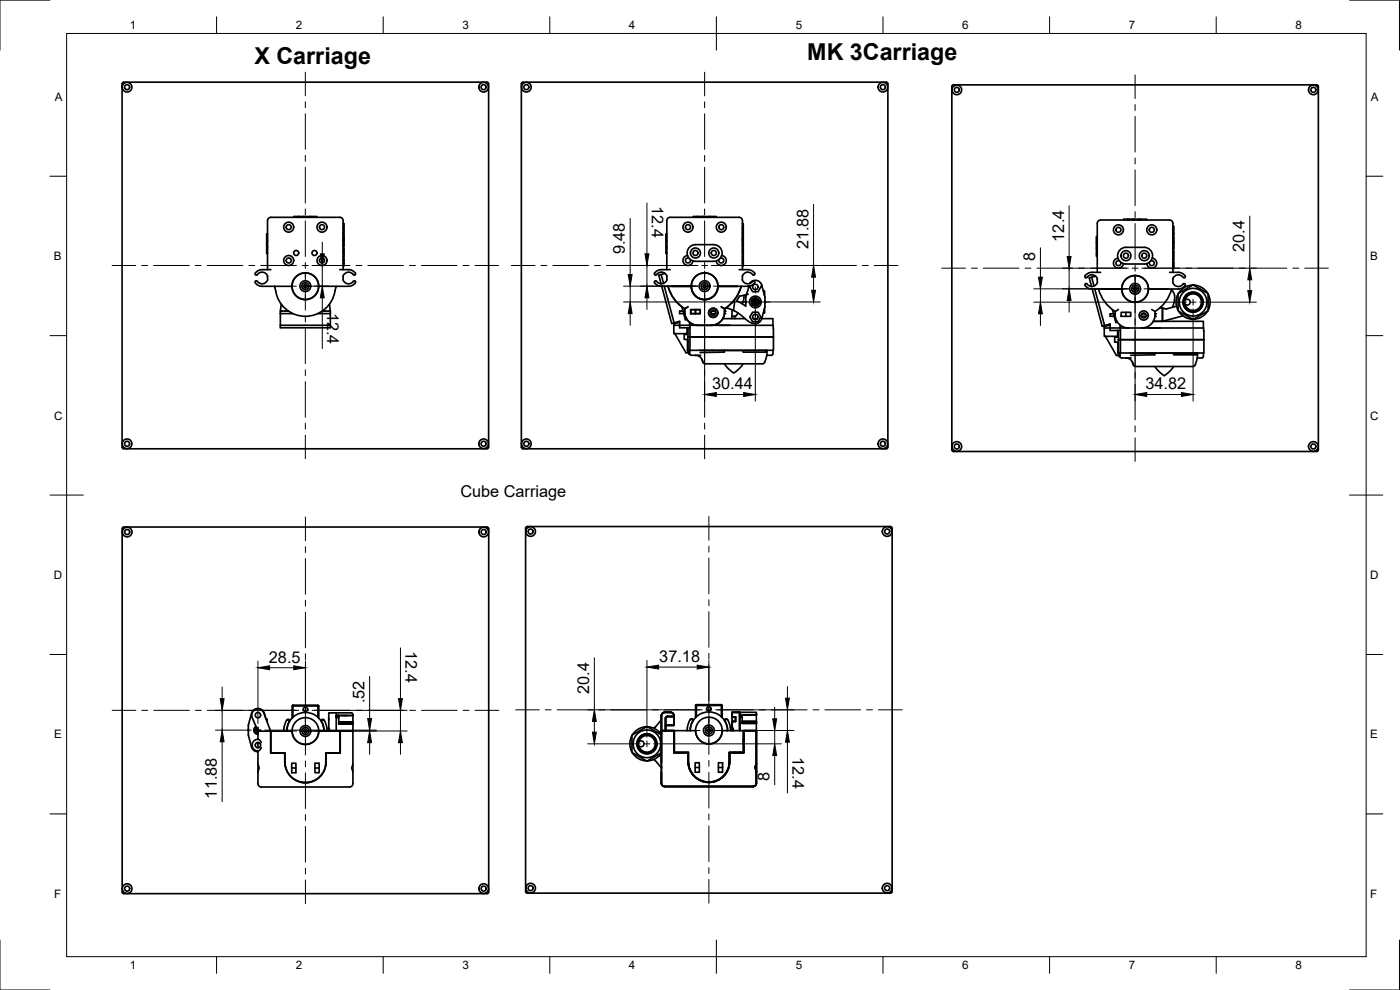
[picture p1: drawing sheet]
<svg xmlns="http://www.w3.org/2000/svg" width="420mm" height="297mm" viewBox="0 0 420 297" stroke-linecap="round" stroke-linejoin="round" font-family="sans-serif">
<defs><g id="words">
<g font-size="7">
<text x="76.4" y="19.1">X Carriage</text>
<text x="242.3" y="18.1">MK 3Carriage</text>
</g>
<g font-size="4.9">
<text x="195.7" y="61.9" transform="rotate(90 195.7 61.9)">12.4</text>
<text x="187.6" y="76.3" transform="rotate(-90 187.6 76.3)">9.48</text>
<text x="242.6" y="74.8" transform="rotate(-90 242.6 74.8)">21.88</text>
<text x="319.4" y="72.5" transform="rotate(-90 319.4 72.5)">12.4</text>
<text x="373.5" y="75.6" transform="rotate(-90 373.5 75.6)">20.4</text>
<text x="310.7" y="78.4" transform="rotate(-90 310.7 78.4)">8</text>
<text x="98.2" y="93.8" transform="rotate(90 98.2 93.8)">12.4</text>
<text x="213.7" y="116.8">30.44</text>
<text x="343.7" y="116.8">34.82</text>
<text x="138.2" y="149.1">Cube Carriage</text>
<text x="121.7" y="195.3" transform="rotate(90 121.7 195.3)">12.4</text>
<text x="80.7" y="198.8">28.5</text>
<text x="197.9" y="198.6">37.18</text>
<text x="176.8" y="208.1" transform="rotate(-90 176.8 208.1)">20.4</text>
<text x="109.4" y="211" transform="rotate(-90 109.4 211)">.52</text>
<text x="237.8" y="227.1" transform="rotate(90 237.8 227.1)">12.4</text>
<text x="65.1" y="239.6" transform="rotate(-90 65.1 239.6)">11.88</text>
<text x="230.9" y="234.2" transform="rotate(-90 230.9 234.2)">8</text>
</g>
<g font-size="3.5">
<text x="39" y="8.8">1</text>
<text x="88.8" y="8.8">2</text>
<text x="138.8" y="8.8">3</text>
<text x="188.7" y="8.8">4</text>
<text x="238.8" y="8.8">5</text>
<text x="288.7" y="8.8">6</text>
<text x="338.8" y="8.8">7</text>
<text x="388.8" y="8.8">8</text>
<text x="16.4" y="30.2">A</text>
<text x="411.4" y="30.2">A</text>
<text x="16.2" y="78">B</text>
<text x="411.2" y="78">B</text>
<text x="16.2" y="125.9">C</text>
<text x="411.2" y="125.9">C</text>
<text x="16.2" y="173.7">D</text>
<text x="411.2" y="173.7">D</text>
<text x="16.2" y="221.5">E</text>
<text x="411.2" y="221.5">E</text>
<text x="16.2" y="269.4">F</text>
<text x="411.2" y="269.4">F</text>
<text x="39" y="290.8">1</text>
<text x="88.8" y="290.8">2</text>
<text x="138.8" y="290.8">3</text>
<text x="188.7" y="290.8">4</text>
<text x="238.8" y="290.8">5</text>
<text x="288.7" y="290.8">6</text>
<text x="338.8" y="290.8">7</text>
<text x="388.8" y="290.8">8</text>
</g>
</g></defs>
<!-- layer: Visible -->
<g fill="none" stroke="#000" stroke-width=".5">
<path d="M36.7 24.9l.4-.2h109.3l.2 .5v109.2l-.5 .3-109.2-.1-.3-.4zM156.5 24.9l.5-.2h109.2l.3 .5-.1 109.2-.4 .3-109.3-.1-.2-.4zM285.7 25.7l.5-.2h109.2l.3 .5-.1 109.2-.4 .3-109.3-.1-.2-.4zM80 70.4v.5h.3M80 70.9v.3h.3M80 71.2v.3h.3M80 71.5v.5h.3M80 74.9v.8h.3M80 75.7v.4h.3M80 72.6v.7h.3M80 73.3v.5h.3M80 73.8v.3"/>
<path d="M80 72v.2h.3M80.3 70.1h-.3v.3h.3M80.3 74.5h-.3v.4h.3M80.3 74.1h-.3l.3 .1M80.3 72.4h-.3v.2h.3M89.3 65h-1.1v.2M89.5 65h-.2v.2M89.8 65.2v-.2h1.1v.2M89.8 65h-.3v.2M90.9 65h.4v.2M91.3 65h1.1v.2M92.8 65l-.1 .2"/>
<path d="M93 65l-.2 .2M93.4 65.2v-.2h1.7v.2M93.4 65h-.4v.2M103 79.7h.2l-.2 .1M103 79.1h.2v.6M103 78.9h.2v.2M103 78.6h.2v.3M103 78.1h.2v.5M103 76.8h.2v.4h-.2M103 76.3h.2v.5M103 75.9h.2v.4M103 72.7h.2v.4h-.2"/>
<path d="M103 72.5l.2 .2M103 72.3h.2v.2M103 72.2l.2 .1M103 68.1h.2l-.2 .2M103 67.7h.2v.4M103 67.2h.2v.5M103 67.1l.2 .1M103 71.2h.2v.2h-.2M103 70.8h.2v.4M103 70.6h.2v.2M103 70.5l.2 .1M103 70.1h.2v.4"/>
<path d="M103 75.5h.2v.2h-.2M103 75.1h.2v.4M103 74.9h.2v.2M103 74.8l.2 .1M103 74.4h.2v.4M103 72.1l.2-.1zM103 71.8l.2 .2M103 71.7l.2 .1M103 71.6l.2 .1M103 69.7h.2l-.2 .2M103 69.3h.2v.4M103 69.1h.2v.2"/>
<path d="M103 68.9l.2 .2M103 68.5h.2v.4M103 73.7h.2v.4h-.2M103 73.6l.2 .1M103 73.3h.2v.3M103 73.2l.2 .1M103 77.4h.2v.5h-.2M103 78l.2 .1M199.9 70.4v.5h.2M199.9 70.9v.3h.2M199.9 71.2v.3h.2M199.9 71.5v.5h.2"/>
<path d="M199.9 74.9v.8h.2M199.9 75.7v.4h.2M199.9 72.6v.7h.2M199.9 73.3v.5h.2M199.9 73.8v.3M199.9 72v.2h.2M200.1 70.1h-.2v.3h.2M200.1 74.5h-.2v.4h.2M200.1 74.1h-.2l.2 .1M200.1 72.4h-.2v.2h.2M206.3 76.7a1.5 1.5 0 0 0-1.3 1.5 1.5 1.5 0 0 0 1.4 1.5 1.5 1.5 0 0 0 1.6-1.4M206.8 77.5a.75 .75 0 0 0-1.1 .6 .75 .75 0 0 0 .9 .8 .75 .75 0 0 0 .6-1"/>
<path d="M206.8 74.3a2.5 2.5 0 0 1 1.9-.9h5.5a2.5 2.5 0 0 1 2.5 2.5 2.5 2.5 0 0 1-2.5 2.5h-5.5a2.5 2.5 0 0 1-2.2-1.4 2.5 2.5 0 0 1 .3-2.7zM209.1 65h-1v.2M209.4 65h-.3v.2M209.6 65.2v-.2h1.1v.2M209.6 65h-.2v.2M210.7 65h.5v.2M211.2 65h1v.2M212.6 65v.2M212.8 65l-.2 .2M213.2 65.2v-.2h1.7v.2M213.2 65h-.4v.2M216.2 77.5a.75 .75 0 0 1 1 .6 .75 .75 0 0 1-.8 .8 .75 .75 0 0 1-.6-1"/>
<path d="M216.6 76.7a1.5 1.5 0 0 1 1.4 1.5 1.5 1.5 0 0 1-1.5 1.5 1.5 1.5 0 0 1-1.5-1.4M222.8 79.7h.3l-.3 .1M222.8 79.1h.3v.6M222.8 78.9h.3v.2M222.8 78.6h.3v.3M222.8 78.1h.3v.5M222.8 76.8h.3v.4h-.3M222.8 76.3h.3v.5M222.8 75.9h.3v.4M222.8 72.7h.3v.4h-.3M222.8 72.5l.3 .2M222.8 72.3h.3v.2"/>
<path d="M222.8 72.2l.3 .1M222.8 68.1h.3l-.3 .2M222.8 67.7h.3v.4M222.8 67.2h.3v.5M222.8 67.1l.3 .1M222.8 71.2h.3v.2h-.3M222.8 70.8h.3v.4M222.8 70.6h.3v.2M222.8 70.5l.3 .1M222.8 70.1h.3v.4M222.8 75.5h.3v.2h-.3M222.8 75.1h.3v.4"/>
<path d="M222.8 74.9h.3v.2M222.8 74.8l.3 .1M222.8 74.4h.3v.4M222.8 72.1l.3-.1zM222.8 71.8l.3 .2M222.8 71.7l.3 .1M222.8 71.6l.3 .1M222.8 69.7h.3l-.3 .2M222.8 69.3h.3v.4M222.8 69.1h.3v.2M222.8 68.9l.3 .2M222.8 68.5h.3v.4"/>
<path d="M222.8 73.7h.3v.4h-.3M222.8 73.6l.3 .1M222.8 73.3h.3v.3M222.8 73.2l.3 .1M222.8 77.4h.3v.5h-.3M222.8 78l.3 .1M329.1 71.2v.5h.2M329.1 71.7v.3h.2M329.1 72v.4h.2M329.1 72.4v.4h.2M329.1 75.7v.8h.2M329.1 76.5v.4h.2"/>
<path d="M329.1 73.5v.6h.2M329.1 74.1v.5h.2M329.1 74.6v.3M329.1 72.8v.2h.2M329.3 71h-.2v.2h.2M329.3 75.3h-.2v.4h.2M329.3 74.9h-.2l.2 .1M329.3 73.2h-.2v.3h.2M335.5 77.5a1.5 1.5 0 0 0-1.3 1.5 1.5 1.5 0 0 0 1.4 1.5 1.5 1.5 0 0 0 1.6-1.4M336 78.3a.75 .75 0 0 0-1.1 .6 .75 .75 0 0 0 .9 .8 .75 .75 0 0 0 .5-1M336.3 74.8l1.6-.6h5.5a2.5 2.5 0 0 1 2.5 2.5 2.5 2.5 0 0 1-2.5 2.5h-5.5a2.5 2.5 0 0 1-2.4-1.7 2.5 2.5 0 0 1 .8-2.7zM338.3 65.8h-1.1v.2"/>
<path d="M338.6 65.8h-.3v.2M338.8 66v-.2h1.1v.2M338.8 65.8h-.2v.2M339.9 65.8h.4v.2M340.3 65.8h1.1v.2M341.8 65.8l-.1 .2M342 65.8l-.2 .2M342.4 66v-.2h1.7v.2M342.4 65.8h-.4v.2M345.4 78.3a.75 .75 0 0 1 1 .6 .75 .75 0 0 1-.8 .8 .75 .75 0 0 1-.6-1M345.8 77.5a1.5 1.5 0 0 1 1.4 1.5 1.5 1.5 0 0 1-1.5 1.5 1.5 1.5 0 0 1-1.5-1.4M352 79.9h.3v.6"/>
<path d="M352 79.7h.3v.2M352 79.4h.3v.3M352 78.9h.3v.5M352 77.6h.3v.4h-.3M352 77.1h.3v.5M352 76.7h.3v.4M352 73.5h.3v.4h-.3M352 73.3l.3 .2M352 73.1h.3v.2M352 73l.3 .1M352 69h.3l-.3 .1M352 68.5h.3v.5"/>
<path d="M352 68h.3v.5M352 67.9l.3 .1M352 72h.3v.2h-.3M352 71.6h.3v.4M352 71.4h.3v.2M352 71.3l.3 .1M352 70.9h.3v.4M352 76.3h.3v.2h-.3M352 75.9h.3v.4M352 75.7h.3v.2M352 75.6l.3 .1M352 75.2h.3v.4"/>
<path d="M352 72.8h.3l-.3 .1M352 72.6l.3 .2M352 72.5l.3 .1M352 72.4l.3 .1M352 70.5h.3l-.3 .2M352 70.1h.3v.4M352 69.9h.3v.2M352 69.7l.3 .2M352 69.3h.3v.4M352 74.5h.3v.4h-.3M352 74.4l.3 .1M352 74.1h.3v.3"/>
<path d="M352 74l.3 .1M352 78.2h.3v.5h-.3M352 78.8l.3 .1M80.3 80.9v-14.7a1 1 0 0 1 1-1h20.7a1 1 0 0 1 1 1v14.7M81.3 80.9l-3.1 .1-.9 .3a.97 .97 0 0 0-.7 1l.3 .3a2.27 2.27 0 0 1 2.7-.7 1.77 1.77 0 0 1 .2 2.8 1.77 1.77 0 0 1-2.7-.4l-.5 .2a1.86 1.86 0 0 0 2.1 1.4h3.7M82.4 85.9l.3 1.3a9.1 9.1 0 0 0 9.3 7.6 9.1 9.1 0 0 0 8.7-8.2l.2-.7h-5.3M82.4 85.9h5.2M84.1 93.3v5h15v-4.2M84.1 94.1h3.8M84.1 97.6h15M84.4 91.3l-.3 2h2.5M87.6 85.9h.1"/>
<path d="M87.6 85.9a4 4 0 0 0 4 4 4 4 0 0 0 4-4M87.6 85.9a4 4 0 0 1 4-4 4 4 0 0 1 4 4M95.4 94.1h3.7M95.6 85.9h.1M96.7 93.3h2.4M98.9 91.3l.2 2M99.1 93.3v.8M102 80.9l3.1 .1 .9 .3a.97 .97 0 0 1 .7 1l-.3 .3a2.27 2.27 0 0 0-2.7-.7 1.77 1.77 0 0 0-.3 2.8 1.77 1.77 0 0 0 2.8-.4l.5 .2a1.86 1.86 0 0 1-2.1 1.4h-3.7M198.4 82.4l.7 2.6M198.6 85.9l3 11.2 2.4-.7v1.9h3.1M199.4 85.9l2.9 11M199.6 82.1l-1.9 .5 .7 2.6"/>
<path d="M200.1 80.9v-14.7a1 1 0 0 1 1-1h20.7a1 1 0 0 1 1 1v14.7M200.5 85.9a11.4 11.4 0 0 0 5 6.7M201.1 80.9l-3.1 .1-.9 .3a.97 .97 0 0 0-.7 1l.3 .3a2.28 2.28 0 0 1 2.7-.7 1.77 1.77 0 0 1 .3 2.8 1.77 1.77 0 0 1-2.8-.4l-.5 .2a1.86 1.86 0 0 0 2.1 1.4h9M201.5 85.9h6M202.2 97.6v2.5h4v-1.8M202.2 96.9v.3M204 96.7l-1.8 .5v.4M204.7 92.1l.4 1.7M205 93.3h-1v.8h1.5M205 93.3h.5M205.2 94.1l.5 1.9 .4-.2M206.3 98.3v2.1h-1v1.5h1v3.5l.7-.1"/>
<path d="M206.5 98.3v6.8M207 97.6h-4.8M207 97.6h2.4M207 96.7v.9M207.1 97.6v3.5M207.3 92.9h2.8v1.2h-2.8zM207.5 85.9a4 4 0 0 1 4-4 4 4 0 0 1 4 4M207.5 85.9a4 4 0 0 0 4 4 4 4 0 0 0 4-4M208.7 92.9v1.2M213.3 94.1h1.5M213.5 93.3h1.1M213.5 97.6h18.5l.1 7.5h-25.1"/>
<path d="M215.5 85.9h5.9M215.5 85.9h8.9M215.6 97.6h3.4M216.5 92.1l1 .5a4.2 4.2 0 0 1-4 5h-4.2l-1.1-.2a4 4 0 0 1-2.7-3.8v-1l1-.5M217.4 94.1h.1M217.5 93.3h.4M217.5 94.1h.3M217.9 92.4l2.2 .7M219 97.6h.1M219.7 90.9l.7-.6-.2 2a.74 .74 0 0 0 0 .9 .74 .74 0 0 0 .7 .3l4 3.1 1.8 .5a2 2 0 0 0 1.9-1.5M219.7 94.9h1.1l-.3 .3v.4M219.7 92.9v2.7h-2.8"/>
<path d="M219.7 95.6h3.9M221.5 93.9l-.7 1M221.8 80.9l3.1 .1 .9 .3a.97 .97 0 0 1 .7 1l-.3 .3a2.28 2.28 0 0 0-2.7-.7 1.77 1.77 0 0 0-.2 2.8 1.77 1.77 0 0 0 2.7-.4l.5 .2a1.86 1.86 0 0 1-2.1 1.4M221.9 88.9l2.1-.5-.2 3.5-2.8-1.6zM222.4 85.9a11.4 11.4 0 0 1-4.9 6.7M223.3 88.6l-.5 2.6M223.8 90.4v.4M223.8 90.3v.6M223.9 88.4v.2M224.4 85.9h.8M224.5 88.3l-.6 .1M224.7 85.9h.1"/>
<path d="M225 85.1a2 2 0 0 1 2-1 2 2 0 0 1 1.6 1.5M225.9 93.7h1.6l.8 1.4-.8 1.4h-1.6l-.8-1.2-.1-.2zM226.1 95.6h1.2M226.1 91.4l.4 .1M226.2 89.7h.9M226.2 91.5h.9M226.5 89.7l-.4 .1M226.9 89.7l.4 .1M227.3 91.4l-.4 .1M228.3 86.1l-.8 1.4h-1.6l-.9-1.4h-.3l-.8 2.3M228.6 85.6h.1M228.6 95.6h3.4v2"/>
<path d="M228.6 85.6l.2 .5a11.7 11.7 0 0 1 .8 6l-1 3.5M228.6 85.6l-.3 .5h.5M229.1 87.3l.3 .1v1.2M229.2 87.3l.2 1.1M229.4 92.8l-.2 1M229.4 92.6v1.2h-.3M229.6 90.3v.6M229.6 90.4v.4M327.6 83.2l.7 2.6M327.8 86.7l3 11.2 2.4-.7v2h3.1M328.6 86.7l2.9 11M328.8 82.9l-1.9 .5 .7 2.6"/>
<path d="M329.3 81.7v-14.7a1 1 0 0 1 1-1h20.7a1 1 0 0 1 1 1v14.7M329.7 86.7a11.4 11.4 0 0 0 5 6.8M330.3 81.7l-3.1 .1-.9 .3a.97 .97 0 0 0-.7 1.1l.3 .2a2.28 2.28 0 0 1 2.7-.7 1.77 1.77 0 0 1 .3 2.8 1.77 1.77 0 0 1-2.8-.4l-.5 .2a1.86 1.86 0 0 0 2.1 1.4h9M330.7 86.7h6M331.4 98.4v2.5h4v-1.7M331.4 97.7v.3M333.2 97.5l-1.8 .5v.4M333.8 92.9l.5 1.8M334.2 94.2h-1v.7h1.5M334.2 94.2h.5M334.4 94.9l.5 1.9 .4-.2M335.5 99.2v2h-1v1.5h1v3.5l.7-.1"/>
<path d="M335.7 99.2v6.7M336.2 98.4h-4.8M336.2 98.4h2.4M336.2 97.5v.9M336.3 98.4v3.5M336.5 93.7h2.8v1.2h-2.8zM336.7 86.7a4 4 0 0 1 4-4 4 4 0 0 1 4 4M336.7 86.7a4 4 0 0 0 4 4 4 4 0 0 0 4-4M337.9 93.7v1.2M342.5 94.9h1.4M342.7 94.2h1.1M342.7 98.4h18.5l.1 7.5h-25.1"/>
<path d="M344.7 86.7h5.9M344.8 98.4h3.4M345.6 92.9l1 .5a4.2 4.2 0 0 1-3.9 5h-4.2l-1.1-.2a4 4 0 0 1-2.7-3.8v-.9l1-.6M346.6 94.9h.1M346.6 94.2h.5M346.7 94.9h.3M348.2 98.4h.1M348.9 92.4v4h-2.8h2.8M348.9 96.4h12.3v2M348.9 92.4l-.7-.1 .7 .1v4M349.6 96.2l-.7 .2M349.7 96.2v.2"/>
<path d="M351 81.7l3.1 .1 .9 .3a.97 .97 0 0 1 .7 1.1l-.3 .2a2.28 2.28 0 0 0-2.7-.7 1.77 1.77 0 0 0-.3 2.8 1.77 1.77 0 0 0 2.8-.4l.5 .2a1.86 1.86 0 0 1-2.1 1.4h-8.9M351.6 86.9a2.97 2.97 0 0 1 1 2.3l-.2 1.5-.5 1.5M351.6 86.7a11.4 11.4 0 0 1-4.9 6.8M352 80.5h.3l-.3 .1M353.1 91.9l-3 .8-1.2-.3M353.6 88.1l3.7-2.2a1.4 1.4 0 0 1 2 .3l2.5 1.4a1.4 1.4 0 0 1 .8 1.9v2.9a1.4 1.4 0 0 1-1.3 1.6l-2.5 1.4a1.4 1.4 0 0 1-2-.3l-2.5-1.4a1.4 1.4 0 0 1-.7-1.9zM353.6 88.2l-.5 1.4-.1 1.4 .6 2.1M353.7 93.3l.9 1.2 1.2 .8 2.1 .5M355 94.8l-5.4 1.4M355.1 90.7l.3 1.1 .6 .9 1 .6 1.2 .1M355.5 90.3l.2-.5a2.45 2.45 0 0 1 3.9-1 2.45 2.45 0 0 1-.3 4 2.45 2.45 0 0 1-3.7-1.6l-.1-.2M356 88.6l-.8 1.1-.1 1"/>
<path d="M357.9 85.5l-1.4 .3-1.3 .6-1.5 1.6M358.2 85.5l2.1 .6 1.2 .8 .9 1.1M360.1 88.8l-.9-.7-1.1-.3-1.2 .2-.9 .6 1-.7 1.3-.2 1.3 .4 1 1 .4 1.2-.1 1.3-.7 1.1-1.1 .7-1.4 .2-1.3-.5-1-1.1-.3-1.3M362.4 93.3l-1.5 1.6-1.3 .6-1.4 .3M362.6 88.2l.6 2.1-.1 1.4-.5 1.4M202.5 100.1l3.4 5.8h1.1M206.3 105.1h.2M206.3 102.4h.2M206.3 102.7h.2M206.3 103.3h.2M206.3 104.8h.2M206.3 104.4h.2"/>
<path d="M206.3 103.9h.2M206.3 105.3h.4M206.5 105.1h.5M206.7 105.9v.4h.3M207 105.1v1l.2 .4 3.1 .1M207.1 101.1h4.4M207.1 101.1h-.6h.6v4M208.6 106.6l1.4 .5 1 1.4M210.1 105.2h20.1l-.5 3-.4 .7-.5 .3h-17.2l-.5-.3-.5-1.2M211.5 101.1h20.6M213.9 105.1v.1M216.6 105.1v.1"/>
<path d="M217.4 109.2l2.1 2.2a.99 .99 0 0 0 1.7-.2l1.8-2M217.5 105.1a.49 .49 0 0 1-.2 .6 .49 .49 0 0 1-.6 0l-6.6 .1M223 105.2v.5h6.3a.38 .38 0 0 0 .5 0 .38 .38 0 0 0 0-.5v.5M226.3 105.1v.1M229.9 105.1v.1M232 105.1v1l-.3 .4-1.6 .1M331.7 100.9l3.4 5.8h1.1M335.5 105.9h.2M335.5 103.2h.2M335.5 103.5h.2M335.5 104.1h.2M335.5 105.6h.2"/>
<path d="M335.5 105.2h.2M335.5 104.7h.2M335.5 106.1h.4M335.7 105.9h.5M335.9 106.7v.4h.3M336.2 105.9v1l.2 .4 3.1 .1M336.3 101.9h4.4M336.3 101.9h-.6h.6v4M337.8 107.4l1.4 .5 1 1.4M339.3 106h20.1l-.5 3-.4 .7-.5 .3h-17.2l-.5-.3-.5-1.2M340.7 101.9h20.6M343.1 105.9v.1"/>
<path d="M345.8 105.9v.1M346.6 110l2.1 2.2a.99 .99 0 0 0 1.7-.2l1.8-2M346.6 106v.5l-7.3 .1M346.7 105.9l-.1 .1M352.2 106v.5h6.2a.38 .38 0 0 0 .6 0 .38 .38 0 0 0 0-.5v.5M355.5 105.9v.1M359.1 105.9h.1M361.2 105.9v1l-.3 .4-1.6 .1M36.7 158.4l.5-.3 109.2 .1 .3 .4-.1 109.3-.4 .2h-109.3l-.2-.5zM157.8 158.2l.4-.2h109.3l.2 .5v109.2l-.5 .3-109.2-.1-.3-.4zM74.5 218.9v.3M74.5 218.8v.6"/>
<path d="M76.8 218a1.25 1.25 0 0 0-.6 1.4 1.25 1.25 0 0 0 1.2 .9M76.9 218.2a1 1 0 0 0-.5 1.1 1 1 0 0 0 1 .8M77 220h.4M77.4 219.4h3.8v6.6h4.3a8.8 8.8 0 0 0 1.2 6.3 6.2 6.2 0 0 0 6.9 2.3 6.2 6.2 0 0 0 4.3-5.9v-2.7h4.2v-6.6h3.8M77.4 219.4v2.4M77.4 219.6l-.5-.4 .2-.5-.2 .5 .5 .4M79.7 215.2a2.48 2.48 0 0 0-2.3-2.6l-1.2 .4-.7 1a12.6 12.6 0 0 0-1 6.4l1.1 4.1 1 .9 .8 .2M79.9 215.8h.2M80 215.8l.1 .6M80.1 215.8h.1M80.2 215.8v.8M81.1 219l-1.9-5.1a1.88 1.88 0 0 0-2.5-1.1 1.88 1.88 0 0 0-1 2.5l1.7 4.1"/>
<path d="M81.1 219.4v-.4l.1 .4M86.1 216.1l.5-.1 .2 .3-.6 1.6-.1 1.5a5.6 5.6 0 0 1 5.6-5.6 5.6 5.6 0 0 1 5.5 5.6M87 216.3l-.2-.4-.4-.1a5 5 0 0 0-1.3 3.6M87.7 211.8l.2-.2v.2zM87.7 211.8v3.6M87.9 215.2v-3.4h7.5v3.4M87.9 211.6h7.5M95.4 211.6l.3 .2h-.3zM95.7 211.8v3.6M96.4 216.3l.1-.4 .4-.1a5 5 0 0 1 1.3 3.6M97.2 216.1l-.4-.1-.3 .3 .6 1.6 .2 1.5M98.7 215.7v2.7l.4 1"/>
<path d="M98.7 215.7v.5M98.7 218.4v1M100.9 215.2h.8M100.9 215.1h.8M100.9 215h.8M100.9 214.9h.8M100.9 214.8h.8M100.9 214.7h.8M100.9 213.9v5.5M101.7 216.6h4.2M101.7 216.7h4.2M101.7 216.8h4.2"/>
<path d="M101.7 216.9h4.2M101.7 217h4.2M101.7 217.1h4.2M102.7 214.7h1.5M105.9 214.7v4.7M105.9 214.7h-5h.8v.5l-.8 .1h.8v1.9h4.2h-4.2M105.9 214.7a.59 .59 0 0 0-.5-.8h-6.7v1.8M105.9 219.4v15.7a1 1 0 0 1-1 1h-26.5a1 1 0 0 1-1-1v-3.4M194 218.1l-1.4 .2-1.3 .6-1.5 1.6M194.3 218.1l2.1 .5 1.2 .8 .9 1.1M197.7 219.5l.8 .1M198.5 214.7v14.3"/>
<path d="M198.5 219.2h3.8v6.6h4.2a8.8 8.8 0 0 0 1.2 6.4 6.2 6.2 0 0 0 7 2.2 6.2 6.2 0 0 0 4.3-5.9v-2.7h4.2M198.5 214.7v14.6M198.5 216l-2.3 2.5M198.5 214.7a1 1 0 0 1 1-1l2.1 .1 .5 .3 .1 .6v2.9l-2.5 .2M202.2 215h-2l-.4 .2-.1 4M207.2 216l.5-.2 .2 .4-.6 1.5-.1 1.5a5.6 5.6 0 0 1 5.5-5.6 5.6 5.6 0 0 1 5.6 5.6l-.1-1.5-.6-1.5 .2-.4 .5 .2M208 216.2l-.1-.4-.4-.1a5 5 0 0 0-1.3 3.5M208.7 211.7l.3-.3v.3zM208.7 211.7v3.6M209 215.1v-3.4h7.5v3.4M209 211.4h7.5M216.5 211.4l.2 .3h-.2z"/>
<path d="M216.7 211.7v3.6M217.4 216.2l.2-.4 .4-.1a5 5 0 0 1 1.3 3.5M219.7 215.1v1.4M219.7 215.5v.6M219.7 215.1h1v1.4h-1v1.7M219.7 218.2v1M219.7 218.2l.5 1M222 213.7h5v.8M222 214.6h.7M222 215h.7M222 214.9h.7M222 214.8h.7"/>
<path d="M222 214.7h.7M222 213.7h-2.3v1.4M222 213.7v5.5M222.7 216.6h4.3M222.7 216.7h4.3M222.7 216.8h4.3M222.7 216.9h4.3M222.7 217h4.3M222.7 216.4h4.3M222.7 216.5h4.3M223.7 214.5h1.5M227 214.5v4.7"/>
<path d="M227 214.5h-5h.7v.6h-.7h.7v1.9h4.3h-4.3M227 219.2h-3.8v6.6M227 219.2v15.8M227 214.2v.3M77.4 225.3v6.4M77.4 222.8v1.6M77.4 229.1l.3 1.3-.3 1.3M77.4 223h.6M78.4 222.8l-.8-1a1.72 1.72 0 0 0-2 1.8 1.72 1.72 0 0 0 2.2 1.6l.6-.9M84.3 225.9v.1M85.5 226.8h.1M85.5 227.6h.1"/>
<path d="M85.6 229.8v-3.9h-4.3v-6.5h6.4a4 4 0 0 0 4 4 4 4 0 0 0 4-4h6.3v6.5h-4.2v3.9M85.6 228.7a6.1 6.1 0 0 0 6 6.1M87.6 229h1.2v2.9h-1.2zM87.6 230.4h1.2M90.6 234.8h2.2M94.5 229h1.3v2.9h-1.3zM94.5 230.4h1.3M97.8 226.8h.1M97.8 227.6h.1M97.8 228.7a6.1 6.1 0 0 1-6.1 6.1M99 225.9l.1 .1M99.7 225.9v.1"/>
<path d="M100.9 225.9v.1M105.9 229.1l-.3 1.3 .3 1.3M189.7 220.7l-.6 1.4-.1 1.4 .7 2.1M189.8 225.8l.9 1.2 1.2 .8 2.1 .5M191.2 223.2l.3 1.1 .6 .9 1 .6 1.1 .1M191.6 222.9l.2-.6a2.46 2.46 0 0 1 3.9-1 2.46 2.46 0 0 1-.3 4 2.46 2.46 0 0 1-3.7-1.5l-.1-.3M192.1 221.1l-.8 1.2-.1 .9M196.2 221.3l-.9-.7-1.1-.3-1.2 .2-.9 .6 1.1-.7 1.2-.2 1.3 .4 .9 1 .5 1.2-.1 1.3-.7 1.2-1.1 .7-1.4 .1-1.3-.5-1-1.1-.3-1.3M196.2 227.9l2.3 2.5M198.5 229.3v5.7M198.5 229.3v1.9M198.5 220.5l-3.6-2.1a1.39 1.39 0 0 0-2 .3l-2.5 1.4a1.4 1.4 0 0 0-.7 1.9v2.9a1.4 1.4 0 0 0 1.2 1.6l2.5 1.4a1.36 1.36 0 0 0 2-.2l3.1-1.8"/>
<path d="M198.5 226.7l-.8 .2M198.5 231.6v3.4M198.5 225.9l-1.5 1.5-1.3 .7-1.4 .2M198.5 235a1 1 0 0 0 1 1h26.5a1 1 0 0 0 1-1M205.4 225.7l-.1 .1M206.5 226.7h.1M206.5 227.4h.1M206.6 229.6v-3.9h-4.2v-6.5h6.3a4 4 0 0 0 4 4 4 4 0 0 0 4-4h6.4v6.5h-4.2v3.9M206.6 228.6a6.1 6.1 0 0 0 6.1 6M208.6 228.9h1.3v2.8h-1.3zM208.6 230.3h1.3M211.6 234.6h2.3"/>
<path d="M215.6 228.9h1.3v2.8h-1.3zM215.6 230.3h1.3M218.9 226.7h.1M218.9 227.4h.1M218.9 228.6a6.1 6.1 0 0 1-6.1 6M220.1 225.7v.1M220.7 225.7v.1M222 225.7v.1M223.1 222.3l.1 .8M223.1 222l.1 1.1M223.2 221.7v.2M223.2 221.7l-.1 .1"/>
<path d="M223.2 223.1h.1M223.2 221.7h.1M223.2 223.1l-.1 .1M223.2 225.8v-6.6h3.8v15.8M227 229l-.3 1.3 .3 1.3"/>
<circle cx="38.1" cy="26.2" r=".75"/>
<circle cx="38.1" cy="26.2" r="1.45"/>
<circle cx="145.1" cy="26.2" r=".75"/>
<circle cx="145.1" cy="26.2" r="1.45"/>
<circle cx="158" cy="26.2" r=".75"/>
<circle cx="158" cy="26.2" r="1.45"/>
<circle cx="265" cy="26.2" r=".75"/>
<circle cx="265" cy="26.2" r="1.45"/>
<circle cx="287.2" cy="27" r=".75"/>
<circle cx="287.2" cy="27" r="1.45"/>
<circle cx="394.2" cy="27" r=".75"/>
<circle cx="394.2" cy="27" r="1.45"/>
<circle cx="86.6" cy="78.2" r="1.5"/>
<circle cx="86.6" cy="68.2" r="1.5"/>
<circle cx="86.6" cy="68.2" r=".75"/>
<circle cx="86.6" cy="78.2" r=".75"/>
<circle cx="88.9" cy="75.9" r=".75"/>
<circle cx="94.4" cy="75.9" r=".75"/>
<circle cx="96.6" cy="78.2" r="1.5"/>
<circle cx="96.6" cy="68.2" r="1.5"/>
<circle cx="96.6" cy="78.2" r=".75"/>
<circle cx="96.6" cy="68.2" r=".75"/>
<circle cx="206.5" cy="68.2" r="1.5"/>
<circle cx="206.5" cy="68.2" r=".75"/>
<circle cx="208.7" cy="75.9" r=".75"/>
<circle cx="208.7" cy="75.9" r="1.5"/>
<circle cx="214.2" cy="75.9" r="1.5"/>
<circle cx="214.2" cy="75.9" r=".75"/>
<circle cx="216.5" cy="68.2" r="1.5"/>
<circle cx="216.5" cy="68.2" r=".75"/>
<circle cx="335.7" cy="69" r="1.5"/>
<circle cx="335.7" cy="69" r=".75"/>
<circle cx="337.9" cy="76.7" r=".75"/>
<circle cx="337.9" cy="76.7" r="1.5"/>
<circle cx="343.4" cy="76.7" r="1.5"/>
<circle cx="343.4" cy="76.7" r=".75"/>
<circle cx="345.7" cy="69" r="1.5"/>
<circle cx="345.7" cy="69" r=".75"/>
<circle cx="91.6" cy="85.9" r="4"/>
<circle cx="91.6" cy="85.9" r="1.63"/>
<circle cx="91.6" cy="85.9" r="1.05"/>
<circle cx="91.6" cy="85.9" r=".5"/>
<circle cx="91.6" cy="85.9" r=".1"/>
<circle cx="211.5" cy="85.9" r="4"/>
<circle cx="211.5" cy="85.9" r="1.63"/>
<circle cx="211.5" cy="85.9" r="1.05"/>
<circle cx="211.5" cy="85.9" r=".5"/>
<circle cx="211.5" cy="85.9" r=".1"/>
<circle cx="214" cy="93.9" r="1.38"/>
<circle cx="214" cy="93.9" r=".75"/>
<circle cx="226.7" cy="90.6" r="1.75"/>
<circle cx="226.7" cy="90.6" r="1.25"/>
<circle cx="226.7" cy="90.6" r="1"/>
<circle cx="226.7" cy="86.1" r=".8"/>
<circle cx="226.7" cy="95.1" r=".8"/>
<circle cx="226.7" cy="90.6" r=".51"/>
<circle cx="226.7" cy="90.6" r=".5"/>
<circle cx="340.7" cy="86.7" r="4"/>
<circle cx="340.7" cy="86.7" r="1.63"/>
<circle cx="340.7" cy="86.7" r="1.05"/>
<circle cx="340.7" cy="86.7" r=".5"/>
<circle cx="340.7" cy="86.7" r=".1"/>
<circle cx="343.2" cy="94.7" r="1.38"/>
<circle cx="343.2" cy="94.7" r=".75"/>
<circle cx="356.3" cy="90.7" r=".87"/>
<circle cx="358.1" cy="90.7" r="2.75"/>
<circle cx="358.1" cy="90.7" r="3"/>
<circle cx="358.1" cy="90.7" r="4.2"/>
<circle cx="38.1" cy="133.2" r=".75"/>
<circle cx="38.1" cy="133.2" r="1.45"/>
<circle cx="145.1" cy="133.2" r=".75"/>
<circle cx="145.1" cy="133.2" r="1.45"/>
<circle cx="158" cy="133.2" r=".75"/>
<circle cx="158" cy="133.2" r="1.45"/>
<circle cx="265" cy="133.2" r=".75"/>
<circle cx="265" cy="133.2" r="1.45"/>
<circle cx="287.2" cy="134" r=".75"/>
<circle cx="287.2" cy="134" r="1.45"/>
<circle cx="394.2" cy="134" r=".75"/>
<circle cx="394.2" cy="134" r="1.45"/>
<circle cx="38.2" cy="159.6" r=".75"/>
<circle cx="38.2" cy="159.6" r="1.45"/>
<circle cx="145.2" cy="159.6" r=".75"/>
<circle cx="145.2" cy="159.6" r="1.45"/>
<circle cx="159.2" cy="159.5" r=".75"/>
<circle cx="159.2" cy="159.5" r="1.45"/>
<circle cx="266.2" cy="159.5" r=".75"/>
<circle cx="266.2" cy="159.5" r="1.45"/>
<circle cx="77.4" cy="214.6" r=".8"/>
<circle cx="91.7" cy="219.3" r="4"/>
<circle cx="91.7" cy="219.3" r="1.63"/>
<circle cx="91.7" cy="219.3" r="1.05"/>
<circle cx="91.7" cy="219.3" r=".5"/>
<circle cx="91.7" cy="212.8" r=".67"/>
<circle cx="91.7" cy="219.3" r=".1"/>
<circle cx="212.7" cy="219.2" r="4"/>
<circle cx="212.7" cy="219.2" r="1.63"/>
<circle cx="212.7" cy="219.2" r="1.05"/>
<circle cx="212.7" cy="219.2" r=".5"/>
<circle cx="212.7" cy="212.7" r=".67"/>
<circle cx="212.7" cy="219.2" r=".1"/>
<circle cx="77.4" cy="223.6" r=".8"/>
<circle cx="192.4" cy="223.2" r=".87"/>
<circle cx="194.2" cy="223.2" r="2.75"/>
<circle cx="194.2" cy="223.2" r="3"/>
<circle cx="194.2" cy="223.2" r="4.2"/>
<circle cx="38.2" cy="266.6" r=".75"/>
<circle cx="38.2" cy="266.6" r="1.45"/>
<circle cx="145.2" cy="266.6" r=".75"/>
<circle cx="145.2" cy="266.6" r="1.45"/>
<circle cx="159.2" cy="266.5" r=".75"/>
<circle cx="159.2" cy="266.5" r="1.45"/>
<circle cx="266.2" cy="266.5" r=".75"/>
<circle cx="266.2" cy="266.5" r="1.45"/>
</g>
<g fill="#000">
<circle cx="207.5" cy="85.9" r=".25"/>
<circle cx="215.5" cy="85.9" r=".25"/>
<circle cx="336.7" cy="86.7" r=".25"/>
<circle cx="344.7" cy="86.7" r=".25"/>
</g>
<!-- layer: Border -->
<g fill="none" stroke="#000" stroke-width=".3">
<path d="M15 0h-15v15M20 10h390v277h-390zM65 5v5M115 5v5M165 5v5M215 5v10M265 5v5M315 5v5M365 5v5M405 0h15v15M15 52.9h5M410 52.9h5"/>
<path d="M15 100.7h5M410 100.7h5M15 148.5h10M405 148.5h10M15 196.4h5M410 196.4h5M15 244.2h5M410 244.2h5M0 282v15h15M65 287v5M115 287v5M165 287v5"/>
<path d="M215 282v10M265 287v5M315 287v5M365 287v5M420 282v15h-15"/>
</g>
<!-- layer: Center Lines -->
<g fill="none" stroke="#000" stroke-width=".3">
<path d="M91.6 21.7v7.1M91.6 30.5v1.8M91.6 34.1v10.7M211.5 21.7v7.1M211.5 30.5v1.8M211.5 34.1v10.7M340.7 22.5v7.1M340.7 31.3v1.8M340.7 34.9v10.7M91.6 46.6v1.8M91.6 50.2v10.7M211.5 46.6v1.8"/>
<path d="M211.5 50.2v10.7M340.7 47.4v1.8M340.7 51v10.7M33.6 79.7h7.1M42.5 79.7h1.8M46.1 79.7h10.7M58.6 79.7h1.8M62.2 79.7h10.7M74.7 79.7h1.8M78.2 79.7h10.8M90.7 79.7h1.8M91.6 62.7v1.8"/>
<path d="M91.6 66.3v10.7M91.6 78.8v1.7M94.3 79.7h10.7M106.8 79.7h1.8M110.4 79.7h10.7M122.9 79.7h1.8M126.5 79.7h10.7M139 79.7h1.7M142.5 79.7h7.1M153.5 79.7h7.1M162.4 79.7h1.7M165.9 79.7h10.7"/>
<path d="M178.4 79.7h1.8M182 79.7h10.7M194.5 79.7h1.8M198.1 79.7h10.7M210.6 79.7h1.8M211.5 62.7v1.8M211.5 66.3v10.7M211.5 78.8v1.7M214.1 79.7h10.8M226.6 79.7h1.8M230.2 79.7h10.7M242.7 79.7h1.8"/>
<path d="M246.3 79.7h10.7M258.8 79.7h1.8M262.4 79.7h7.1M340.7 63.5v1.8M340.7 67.1v10.7M340.7 79.6v1.8M87.6 85.9h1.4M90.7 85.9h1.8M91.6 81.9v11.2M91.6 94.8v1.8M91.6 98.4v10.7M94.3 85.9h1.3"/>
<path d="M206.9 85.9h1.9M210.6 85.9h1.8M211.5 81.3v11.8M211.5 94.8v1.8M211.5 98.4v10.7M214.1 85.9h1.9M222.2 90.6h1.8M225.8 90.6h1.8M226.7 86.1v1.8M226.7 89.7v1.8M226.7 93.3v1.8M229.4 90.6h1.8"/>
<path d="M282.7 80.5h7.1M291.5 80.5h1.8M295.1 80.5h10.7M307.6 80.5h1.8M311.2 80.5h10.7M323.7 80.5h1.8M327.3 80.5h10.7M337.1 86.7h.9M339.8 80.5h1.7M339.8 86.7h1.7M340.7 83.1v10.8M340.7 95.6v1.8"/>
<path d="M340.7 99.2v10.7M343.3 80.5h10.8M343.3 86.7h1M355.8 80.5h1.8M357.2 90.7h1.8M358.1 89.8v1.8M359.4 80.5h10.7M371.9 80.5h1.8M375.5 80.5h10.7M388 80.5h1.8M391.6 80.5h7.1M91.6 110.9v1.8"/>
<path d="M91.6 114.5v10.7M211.5 110.9v1.8M211.5 114.5v10.7M340.7 111.7v1.8M340.7 115.3v10.7M91.6 127v1.8M91.6 130.6v7.1M211.5 127v1.8M211.5 130.6v7.1M340.7 127.8v1.8M340.7 131.4v7.1M91.7 155.1v7.1"/>
<path d="M212.7 155v7.1M91.7 164v1.8M91.7 167.6v10.7M212.7 163.9v1.8M212.7 167.4v10.8M212.7 179.9v1.8M91.7 180.1v1.8M91.7 183.7v10.7M91.7 196.2v1.7M91.7 199.7v10.7M212.7 183.5v10.7M212.7 196v1.8"/>
<path d="M212.7 199.6v10.7M33.7 213.1h7.1M42.6 213.1h1.7M46.1 213.1h10.7M58.6 213.1h1.8M62.2 213.1h10.7M74.7 213.1h1.8M76.5 219.1h1.8M77.4 218.2v1.8M78.3 213.1h10.7M87.7 219.3h1.3M90.8 213.1h1.8"/>
<path d="M90.8 219.3h1.8M91.7 212.2v1.8M91.7 215.3v11.2M94.3 213.1h10.8M94.3 219.3h1.4M106.8 213.1h1.8M110.4 213.1h10.7M122.9 213.1h1.8M126.5 213.1h10.7M139 213.1h1.8M142.6 213.1h7.1M154.7 213h7.1"/>
<path d="M163.6 213h1.8M167.2 213h10.7M179.7 213h1.8M183.3 213h10.7M195.8 213h1.8M199.3 213h10.8M208.7 219.2h1.4M211.8 213h1.8M211.8 219.2h1.8M212.7 212.1v1.8M212.7 215.2v11.2M215.4 213h10.7"/>
<path d="M215.4 219.2h1.3M227.9 213h1.8M231.5 213h10.7M244 213h1.8M247.6 213h10.7M260.1 213h1.8M263.6 213h7.1M91.7 228.3v1.8M91.7 231.9v10.7M193.3 223.2h1.7M194.2 222.3v1.8M212.7 228.2v1.7"/>
<path d="M212.7 231.7v10.7M91.7 244.4v1.8M91.7 248v10.7M212.7 244.2v1.8M212.7 247.8v10.7M91.7 260.5v1.7M91.7 264v7.1M212.7 260.3v1.8M212.7 263.9v7.1"/>
</g>
<!-- layer: Dimensions -->
<g fill="none" stroke="#000" stroke-width=".3">
<path d="M93.6 79.7h5.1M96.7 72.7v3.5M96.7 79.7v6.2M189.1 65.5v16.9M192.2 79.7h17.3M194.2 60.9v15.3M194.2 79.7v6.2M213.5 79.7h32.7M244.2 61.3v18.4M312.2 74.4v8.8M320.9 61.7v15.3M375.1 64.8v15.7"/>
<path d="M93.6 85.9h5.1M96.7 89.4v15.2M187.1 85.9h22.4M187.1 90.6h37.6M189.1 85.9v4.7M189.1 94.1v3.5M194.2 89.4v3.5M211.5 87.9v32.5M226.7 92.6v27.8M228.7 90.6h17.5M244.2 83.2v3.9M310.2 90.7h45.9"/>
<path d="M310.2 86.7h28.5M312.2 86.7v4M312.2 94.2v3.5M318.9 80.5h19.8M320.9 80.5v6.2M320.9 90.2v3.5M340.7 82.5v37.9M342.7 80.5h34.4M358.1 92.7v27.7M360.1 90.7h17M375.1 84v3.2M215 118.4h8.2"/>
<path d="M344.2 118.4h10.4M77.4 198.4v18.7M91.7 198.4v18.9M120.2 194.4v15.2M178.4 197.3v15.7M194.2 198.2v23M212.7 198.2v19M64.7 213.1h25M64.7 219.1h10.7M66.7 206.1v3.5M66.7 213.1v6M79.4 219.1h33.5"/>
<path d="M80.9 200.4h7.3M93.7 219.3h28.5M93.7 213.1h28.5M110.9 203v12.6M110.9 219.1v.2M120.2 213.1v6.2M176.4 213h34.3M178.4 216.5v3.2M197.7 200.2h11.5M214.7 219.2h23.6M232.5 212.2v3.5M232.5 219.2v4"/>
<path d="M236.3 206v3.5M236.3 213v6.2M238.3 213h-23.6M66.7 222.6v18M110.9 222.8v3.5M120.2 222.8v3.5M176.4 223.2h15.8M196.2 223.2h38.3M232.5 226.7v8.8M236.3 222.7v15.2"/>
</g>
<g fill="#000" stroke="#000" stroke-width=".3">
<path d="M96.1 76.2h1.2l-.6 3.5zM193.6 76.2h1.1l-.5 3.5zM320.3 77h1.1l-.5 3.5zM96.7 85.9l.6 3.5h-1.2zM189.1 90.6l.6 3.5h-1.2zM188.5 82.4h1.2l-.6 3.5zM194.2 85.9l.5 3.5h-1.1zM243.6 87.1h1.1l-.5 3.5zM244.2 79.7l.5 3.5h-1.1zM312.2 90.7l.6 3.5h-1.1zM311.7 83.2h1.1l-.6 3.5zM320.9 86.7l.5 3.5h-1.1z"/>
<path d="M374.5 87.2h1.2l-.6 3.5zM375.1 80.5l.6 3.5h-1.2zM211.5 118.4l3.5-.6v1.2zM223.2 117.8l3.5 .6-3.5 .6zM340.7 118.4l3.5-.6v1.1zM354.6 117.8l3.5 .6-3.5 .5zM77.4 200.4l3.5-.6v1.1zM88.2 199.8l3.5 .6-3.5 .5zM194.2 200.2l3.5-.6v1.1zM209.2 199.6l3.5 .6-3.5 .5zM66.1 209.6h1.2l-.6 3.5zM110.3 215.6h1.2l-.6 3.5z"/>
<path d="M119.6 209.6h1.2l-.6 3.5zM177.8 219.7h1.2l-.6 3.5zM178.4 213l.6 3.5h-1.2zM231.9 215.7h1.2l-.6 3.5zM235.7 209.5h1.2l-.6 3.5zM66.7 219.1l.6 3.5h-1.2zM110.9 219.3l.6 3.5h-1.2zM120.2 219.3l.6 3.5h-1.2zM232.5 223.2l.6 3.5h-1.2zM236.3 219.2l.6 3.5h-1.2z"/>
</g>
<use href="#words"/>
</svg>
